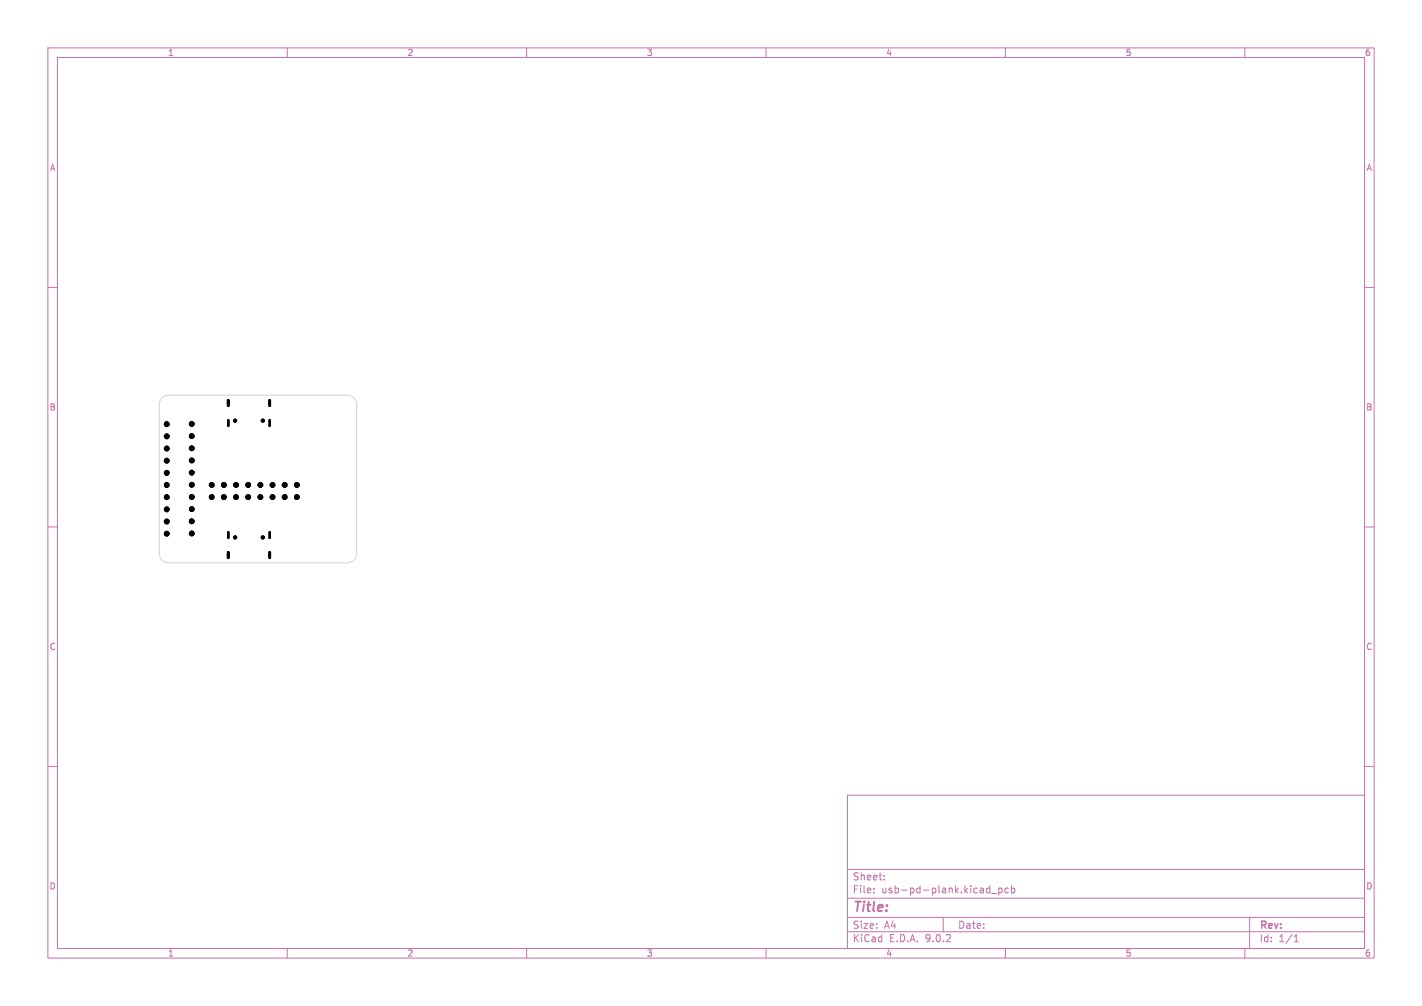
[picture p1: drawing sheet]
<svg xmlns="http://www.w3.org/2000/svg" width="297mm" height="210mm" viewBox="0 0 297 210" stroke-linecap="round" stroke-linejoin="round" font-family="sans-serif">
<defs><g id="words">
<text font-size="2.8" fill="#c872ab" x="178" y="190.9">Title:</text>
<g font-size="2.1" fill="#c872ab">
<text x="178" y="184">Sheet:</text>
<text x="178" y="186.7">File:</text>
<text x="184.1" y="186.7">usb-pd-plank.kicad_pcb</text>
<text x="178" y="196.9">KiCad</text>
<text x="178" y="194.1">Size:</text>
<text x="184.7" y="194.1">A4</text>
<text x="185.7" y="196.9">E.D.A.</text>
<text x="193.3" y="196.9">9.0.2</text>
<text x="200" y="194.1">Date:</text>
<text x="263" y="194.3">Rev:</text>
<text x="263" y="196.9">Id:</text>
<text x="267.1" y="196.9">1/1</text>
</g>
<g font-size="1.8" fill="#c872ab">
<text x="35" y="11.9">1</text>
<text x="85" y="11.9">2</text>
<text x="135" y="11.9">3</text>
<text x="185" y="11.9">4</text>
<text x="235" y="11.9">5</text>
<text x="285" y="11.9">6</text>
<text x="10.3" y="35.9">A</text>
<text x="285.4" y="35.9">A</text>
<text x="10.3" y="85.9">B</text>
<text x="285.3" y="85.9">B</text>
<text x="10.3" y="135.9">C</text>
<text x="285.3" y="135.9">C</text>
<text x="10.3" y="185.9">D</text>
<text x="285.3" y="185.9">D</text>
<text x="35" y="199.9">1</text>
<text x="85" y="199.9">2</text>
<text x="135" y="199.9">3</text>
<text x="185" y="199.9">4</text>
<text x="235" y="199.9">5</text>
<text x="285" y="199.9">6</text>
</g>
</g></defs>
<g fill="none" stroke="#c872ab" stroke-width=".21">
<path d="M10 10h277v190h-277zM12 12h273v186h-273zM60 10v2M110 10v2M160 10v2M210 10v2M260 10v2M10 60h2M285 60h2M10 110h2M285 110h2M10 160h2"/>
<path d="M177 166h108v32h-108zM285 160h2M60 198v2M110 198v2M160 198v2M177 194.5h108M177 191.5h108M177 187.5h108M177 181.5h108M182.5 186.3v.1M182.5 185.5v.1M184.7 183.6v.1"/>
<path d="M184.7 182.8v.1M197 191.5v3M207.1 186.5h1.1M208.6 185.4v1.5M208.6 185.5l.4-.1 .3 .3-.1 .6h-.6M210 198v2M210.6 185.5l-.4-.1-.3 .3 .1 .6h.6M211.2 185.5l.5-.1 .3 .3-.2 .6h-.6M211.2 184.9v1.5M260 198v2M261 191.5v6.5M270.3 196.6h.9"/>
<path d="M270.3 195.5l.4-.4v1.5"/>
</g>
<path d="M33.8 83.1l.8-.5 .7-.1h37.2a2 2 0 0 1 2 2v31a2 2 0 0 1-2 2h-37.2a2 2 0 0 1-2.1-2l.1-31 .1-.7z" fill="none" stroke="#d0d2cd" stroke-width=".21"/>
<g fill="#d0d2cd" stroke="#d0d2cd" stroke-width=".21">
<circle cx="49.1" cy="112.2" r=".32"/>
<circle cx="54.9" cy="112.2" r=".32"/>
<circle cx="34.8" cy="88.6" r=".5"/>
<circle cx="34.8" cy="91.1" r=".5"/>
<circle cx="34.8" cy="93.6" r=".5"/>
<circle cx="34.8" cy="96.2" r=".5"/>
<circle cx="34.8" cy="98.7" r=".5"/>
<circle cx="34.8" cy="101.3" r=".5"/>
<circle cx="34.8" cy="103.8" r=".5"/>
<circle cx="34.8" cy="106.3" r=".5"/>
<circle cx="34.8" cy="108.9" r=".5"/>
<circle cx="34.8" cy="111.4" r=".5"/>
<circle cx="54.9" cy="87.8" r=".32"/>
<circle cx="49.1" cy="87.8" r=".32"/>
<circle cx="62" cy="101.2" r=".5"/>
<circle cx="62" cy="103.8" r=".5"/>
<circle cx="59.5" cy="101.2" r=".5"/>
<circle cx="59.5" cy="103.8" r=".5"/>
<circle cx="56.9" cy="101.2" r=".5"/>
<circle cx="56.9" cy="103.8" r=".5"/>
<circle cx="54.4" cy="101.2" r=".5"/>
<circle cx="54.4" cy="103.8" r=".5"/>
<circle cx="51.8" cy="101.2" r=".5"/>
<circle cx="51.8" cy="103.8" r=".5"/>
<circle cx="49.3" cy="101.2" r=".5"/>
<circle cx="49.3" cy="103.8" r=".5"/>
<circle cx="46.8" cy="101.2" r=".5"/>
<circle cx="46.8" cy="103.8" r=".5"/>
<circle cx="44.2" cy="101.2" r=".5"/>
<circle cx="44.2" cy="103.8" r=".5"/>
<circle cx="40.1" cy="88.5" r=".5"/>
<circle cx="40.1" cy="91" r=".5"/>
<circle cx="40.1" cy="93.6" r=".5"/>
<circle cx="40.1" cy="96.1" r=".5"/>
<circle cx="40.1" cy="98.7" r=".5"/>
<circle cx="40.1" cy="101.2" r=".5"/>
<circle cx="40.1" cy="103.7" r=".5"/>
<circle cx="40.1" cy="106.3" r=".5"/>
<circle cx="40.1" cy="108.8" r=".5"/>
<circle cx="40.1" cy="111.4" r=".5"/>
</g>
<path d="M47.7 87.7v1.2M56.3 87.7v1.2M47.7 111.1v1.2M56.3 111.1v1.2" fill="none" stroke="#d0d2cd" stroke-width=".5"/>
<path d="M47.7 83.6v1.1M56.3 83.6v1.1M47.7 115.3v1.1M56.3 115.3v1.1" fill="none" stroke="#d0d2cd" stroke-width=".6"/>
<g fill="#000" stroke="#000" stroke-width=".21">
<circle cx="34.8" cy="88.6" r=".5"/>
<circle cx="34.8" cy="91.1" r=".5"/>
<circle cx="34.8" cy="96.2" r=".5"/>
<circle cx="34.8" cy="93.6" r=".5"/>
<circle cx="34.8" cy="98.7" r=".5"/>
<circle cx="40.1" cy="91" r=".5"/>
<circle cx="40.1" cy="88.5" r=".5"/>
<circle cx="40.1" cy="96.1" r=".5"/>
<circle cx="40.1" cy="98.7" r=".5"/>
<circle cx="40.1" cy="93.6" r=".5"/>
<circle cx="49.1" cy="87.8" r=".32"/>
<circle cx="54.9" cy="87.8" r=".32"/>
<circle cx="34.8" cy="103.8" r=".5"/>
<circle cx="34.8" cy="106.3" r=".5"/>
<circle cx="34.8" cy="101.3" r=".5"/>
<circle cx="34.8" cy="111.4" r=".5"/>
<circle cx="34.8" cy="108.9" r=".5"/>
<circle cx="40.1" cy="101.2" r=".5"/>
<circle cx="40.1" cy="103.7" r=".5"/>
<circle cx="40.1" cy="106.3" r=".5"/>
<circle cx="40.1" cy="108.8" r=".5"/>
<circle cx="40.1" cy="111.4" r=".5"/>
<circle cx="44.2" cy="101.2" r=".5"/>
<circle cx="44.2" cy="103.8" r=".5"/>
<circle cx="46.8" cy="101.2" r=".5"/>
<circle cx="46.8" cy="103.8" r=".5"/>
<circle cx="49.1" cy="112.2" r=".32"/>
<circle cx="49.3" cy="101.2" r=".5"/>
<circle cx="49.3" cy="103.8" r=".5"/>
<circle cx="51.8" cy="101.2" r=".5"/>
<circle cx="51.8" cy="103.8" r=".5"/>
<circle cx="54.4" cy="101.2" r=".5"/>
<circle cx="54.4" cy="103.8" r=".5"/>
<circle cx="54.9" cy="112.2" r=".32"/>
<circle cx="56.9" cy="101.2" r=".5"/>
<circle cx="56.9" cy="103.8" r=".5"/>
<circle cx="59.5" cy="103.8" r=".5"/>
<circle cx="59.5" cy="101.2" r=".5"/>
<circle cx="62" cy="101.2" r=".5"/>
<circle cx="62" cy="103.8" r=".5"/>
</g>
<path d="M47.7 87.7v1.2M56.3 87.7v1.2M47.7 111.1v1.2M56.3 111.1v1.2" fill="none" stroke="#000" stroke-width=".5"/>
<path d="M47.7 83.6v1.1M56.3 83.6v1.1M47.7 115.3v1.1M56.3 115.3v1.1" fill="none" stroke="#000" stroke-width=".6"/>
<use href="#words"/>
</svg>
